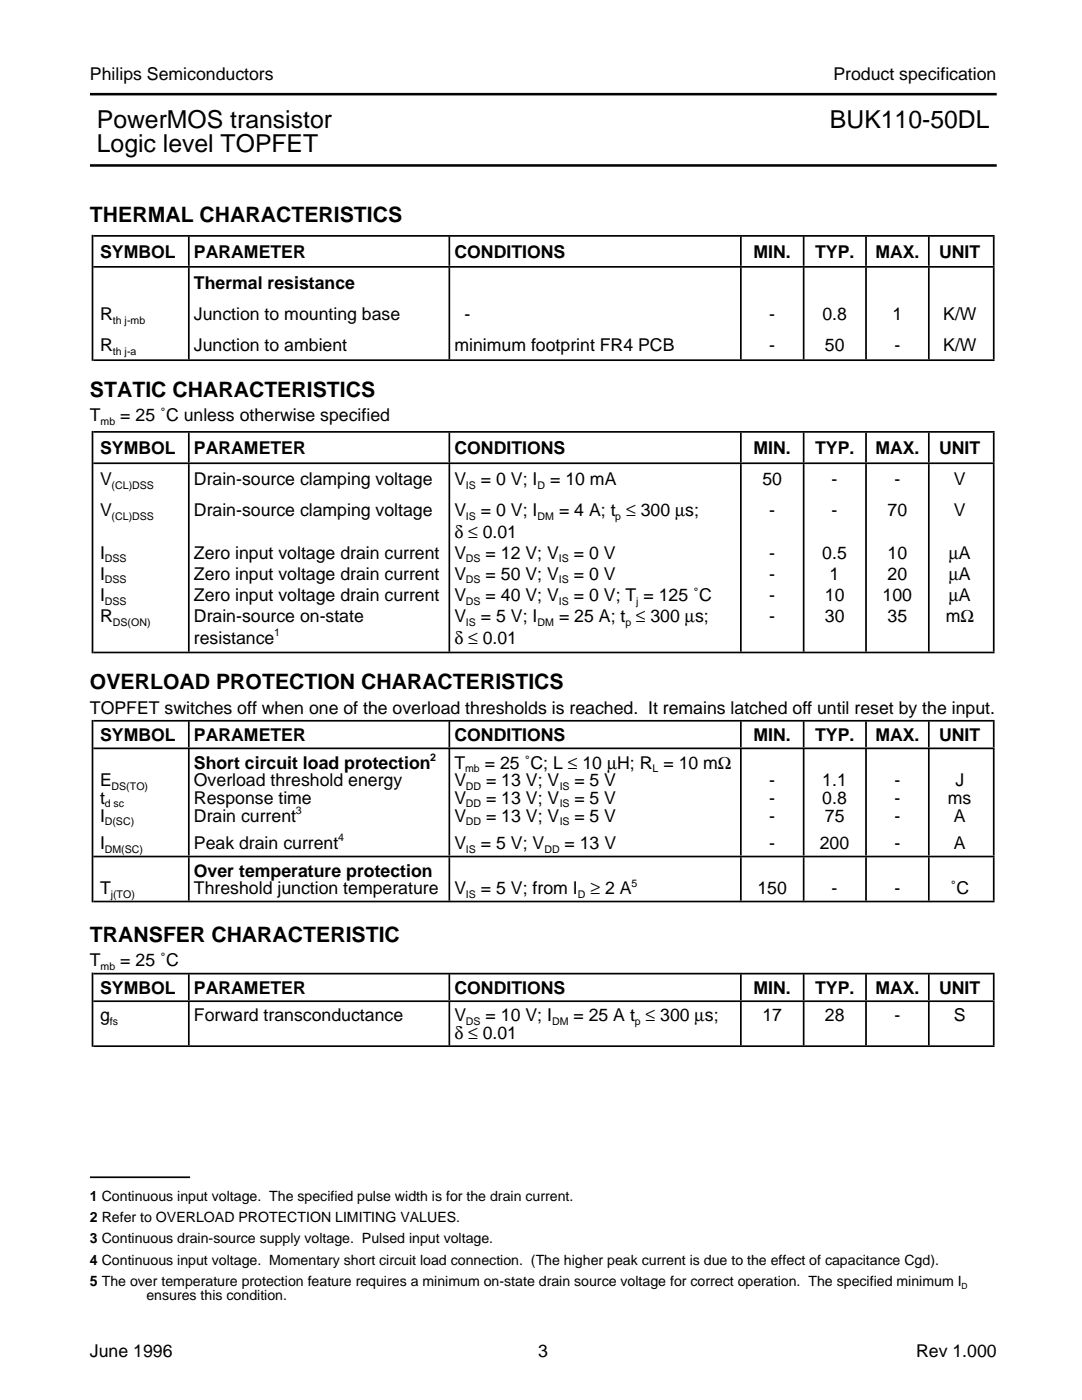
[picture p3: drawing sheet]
<svg xmlns="http://www.w3.org/2000/svg" width="216mm" height="279mm" viewBox="0 0 216 279" stroke-linecap="round" stroke-linejoin="round" font-family="sans-serif">
<defs><g id="words">
<g font-size="4.9">
<text x="19.3" y="25.5">PowerMOS transistor</text>
<text x="165.6" y="25.5">BUK110-50DL</text>
<text x="19.3" y="30.4">Logic level TOPFET</text>
</g>
<g font-size="4.2">
<text x="17.9" y="44.4">THERMAL CHARACTERISTICS</text>
<text x="17.9" y="79.2">STATIC CHARACTERISTICS</text>
<text x="17.9" y="137.6">OVERLOAD PROTECTION CHARACTERISTICS</text>
<text x="17.9" y="188">TRANSFER CHARACTERISTIC</text>
</g>
<g font-size="3.5">
<text x="17.9" y="16">Philips Semiconductors</text>
<text x="166.3" y="16">Product specification</text>
<text x="20" y="51.5">SYMBOL</text>
<text x="38.7" y="51.5">PARAMETER</text>
<text x="90.7" y="51.5">CONDITIONS</text>
<text x="150.4" y="51.5">MIN.</text>
<text x="162.6" y="51.5">TYP.</text>
<text x="174.7" y="51.5">MAX.</text>
<text x="187.4" y="51.5">UNIT</text>
<text x="38.7" y="57.7">Thermal resistance</text>
<text x="20" y="63.9">R</text>
<text x="38.7" y="63.9">Junction to mounting base</text>
<text x="92.7" y="63.9">-</text>
<text x="153.5" y="63.9">-</text>
<text x="164.1" y="63.9">0.8</text>
<text x="178.1" y="63.9">1</text>
<text x="188.2" y="63.9">K/W</text>
<text x="20" y="70.1">R</text>
<text x="38.7" y="70.1">Junction to ambient</text>
<text x="90.7" y="70.1">minimum footprint FR4 PCB</text>
<text x="153.5" y="70.1">-</text>
<text x="164.6" y="70.1">50</text>
<text x="178.5" y="70.1">-</text>
<text x="188.2" y="70.1">K/W</text>
<text x="17.9" y="84.1">T</text>
<text x="24" y="84.1">= 25 ˚C unless otherwise specified</text>
<text x="20" y="90.6">SYMBOL</text>
<text x="38.7" y="90.6">PARAMETER</text>
<text x="90.7" y="90.6">CONDITIONS</text>
<text x="150.4" y="90.6">MIN.</text>
<text x="162.6" y="90.6">TYP.</text>
<text x="174.7" y="90.6">MAX.</text>
<text x="187.4" y="90.6">UNIT</text>
<text x="20" y="96.9">V</text>
<text x="38.7" y="96.9">Drain-source clamping voltage</text>
<text x="90.7" y="96.9">V</text>
<text x="96" y="96.9">= 0 V; I</text>
<text x="109.8" y="96.9">= 10 mA</text>
<text x="152.1" y="96.9">50</text>
<text x="165.9" y="96.9">-</text>
<text x="178.5" y="96.9">-</text>
<text x="190.3" y="96.9">V</text>
<text x="20" y="103">V</text>
<text x="38.7" y="103">Drain-source clamping voltage</text>
<text x="90.7" y="107.3">δ ≤ 0.01</text>
<text x="90.7" y="103">V</text>
<text x="96" y="103">= 0 V; I</text>
<text x="111.6" y="103">= 4 A; t ≤ 300 µs;</text>
<text x="153.5" y="103">-</text>
<text x="165.9" y="103">-</text>
<text x="177.1" y="103">70</text>
<text x="190.3" y="103">V</text>
<text x="20" y="111.5">I</text>
<text x="38.7" y="111.5">Zero input voltage drain current</text>
<text x="90.7" y="111.5">V</text>
<text x="96.9" y="111.5">= 12 V; V</text>
<text x="114.5" y="111.5">= 0 V</text>
<text x="153.5" y="111.5">-</text>
<text x="164.1" y="111.5">0.5</text>
<text x="177.1" y="111.5">10</text>
<text x="189.3" y="111.5">µA</text>
<text x="20" y="115.7">I</text>
<text x="20" y="120">I</text>
<text x="38.7" y="115.7">Zero input voltage drain current</text>
<text x="38.7" y="120">Zero input voltage drain current</text>
<text x="90.7" y="115.7">V</text>
<text x="90.7" y="120">V</text>
<text x="96.9" y="115.7">= 50 V; V</text>
<text x="96.9" y="120">= 40 V; V</text>
<text x="114.5" y="115.7">= 0 V</text>
<text x="114.5" y="120">= 0 V; T = 125 ˚C</text>
<text x="153.5" y="115.7">-</text>
<text x="153.5" y="120">-</text>
<text x="164.6" y="120">10</text>
<text x="165.5" y="115.7">1</text>
<text x="176.1" y="120">100</text>
<text x="177.1" y="115.7">20</text>
<text x="189.3" y="115.7">µA</text>
<text x="189.3" y="120">µA</text>
<text x="20" y="124.2">R</text>
<text x="38.7" y="124.2">Drain-source on-state</text>
<text x="90.7" y="124.2">V</text>
<text x="96" y="124.2">= 5 V; I</text>
<text x="111.6" y="124.2">= 25 A; t ≤ 300 µs;</text>
<text x="153.5" y="124.2">-</text>
<text x="164.6" y="124.2">30</text>
<text x="177.1" y="124.2">35</text>
<text x="188.7" y="124.2">mΩ</text>
<text x="38.7" y="128.4">resistance</text>
<text x="90.7" y="128.4">δ ≤ 0.01</text>
<text x="17.9" y="142.4">TOPFET switches off when one of the overload thresholds is reached. It remains latched off until reset by the input.</text>
<text x="20" y="147.9">SYMBOL</text>
<text x="38.7" y="147.9">PARAMETER</text>
<text x="90.7" y="147.9">CONDITIONS</text>
<text x="150.4" y="147.9">MIN.</text>
<text x="162.6" y="147.9">TYP.</text>
<text x="174.7" y="147.9">MAX.</text>
<text x="187.4" y="147.9">UNIT</text>
<text x="38.7" y="153.4">Short circuit load protection</text>
<text x="90.7" y="153.4">T</text>
<text x="96.7" y="153.4">= 25 ˚C; L ≤ 10 µH; R = 10 mΩ</text>
<text x="20" y="160.4">t</text>
<text x="20" y="156.9">E</text>
<text x="38.7" y="156.9">Overload threshold energy</text>
<text x="38.7" y="160.4">Response time</text>
<text x="90.7" y="160.4">V</text>
<text x="90.7" y="156.9">V</text>
<text x="97" y="156.9">= 13 V; V</text>
<text x="97" y="160.4">= 13 V; V</text>
<text x="114.6" y="156.9">= 5 V</text>
<text x="114.6" y="160.4">= 5 V</text>
<text x="153.5" y="156.9">-</text>
<text x="153.5" y="160.4">-</text>
<text x="164.1" y="156.9">1.1</text>
<text x="164.1" y="160.4">0.8</text>
<text x="178.5" y="156.9">-</text>
<text x="178.5" y="160.4">-</text>
<text x="189.1" y="160.4">ms</text>
<text x="190.7" y="156.9">J</text>
<text x="20" y="164">I</text>
<text x="38.7" y="164">Drain current</text>
<text x="90.7" y="164">V</text>
<text x="97" y="164">= 13 V; V</text>
<text x="114.6" y="164">= 5 V</text>
<text x="153.5" y="164">-</text>
<text x="164.6" y="164">75</text>
<text x="178.5" y="164">-</text>
<text x="190.3" y="164">A</text>
<text x="20" y="169.5">I</text>
<text x="38.7" y="169.5">Peak drain current</text>
<text x="90.7" y="169.5">V</text>
<text x="96" y="169.5">= 5 V; V</text>
<text x="112.7" y="169.5">= 13 V</text>
<text x="153.5" y="169.5">-</text>
<text x="163.6" y="169.5">200</text>
<text x="178.5" y="169.5">-</text>
<text x="190.3" y="169.5">A</text>
<text x="20" y="178.5">T</text>
<text x="38.7" y="175">Over temperature protection</text>
<text x="38.7" y="178.5">Threshold junction temperature</text>
<text x="90.7" y="178.5">V</text>
<text x="96" y="178.5">= 5 V; from I</text>
<text x="117.8" y="178.5">≥ 2 A</text>
<text x="151.1" y="178.5">150</text>
<text x="165.9" y="178.5">-</text>
<text x="178.5" y="178.5">-</text>
<text x="189.7" y="178.5">˚C</text>
<text x="17.9" y="192.9">T</text>
<text x="24" y="192.9">= 25 ˚C</text>
<text x="20" y="198.3">SYMBOL</text>
<text x="20" y="203.8">g</text>
<text x="38.7" y="198.3">PARAMETER</text>
<text x="38.7" y="203.8">Forward transconductance</text>
<text x="90.7" y="198.3">CONDITIONS</text>
<text x="90.7" y="203.8">V</text>
<text x="96.9" y="203.8">= 10 V; I</text>
<text x="114.4" y="203.8">= 25 A t ≤ 300 µs;</text>
<text x="150.4" y="198.3">MIN.</text>
<text x="152.1" y="203.8">17</text>
<text x="162.6" y="198.3">TYP.</text>
<text x="164.6" y="203.8">28</text>
<text x="174.7" y="198.3">MAX.</text>
<text x="178.5" y="203.8">-</text>
<text x="187.4" y="198.3">UNIT</text>
<text x="190.3" y="203.8">S</text>
<text x="90.7" y="207.3">δ ≤ 0.01</text>
<text x="17.9" y="270.8">June 1996</text>
<text x="107.4" y="270.8">3</text>
<text x="182.8" y="270.8">Rev 1.000</text>
</g>
<g font-size="2.8">
<text x="17.9" y="239.7">1 Continuous input voltage. The specified pulse width is for the drain current.</text>
<text x="17.9" y="243.9">2 Refer to OVERLOAD PROTECTION LIMITING VALUES.</text>
<text x="17.9" y="248.2">3 Continuous drain-source supply voltage. Pulsed input voltage.</text>
<text x="17.9" y="252.4">4 Continuous input voltage. Momentary short circuit load connection. (The higher peak current is due to the effect of capacitance Cgd).</text>
<text x="17.9" y="256.6">5 The over temperature protection feature requires a minimum on-state drain source voltage for correct operation. The specified minimum I</text>
<text x="29.2" y="259.4">ensures this condition.</text>
</g>
<g font-size="2.1">
<text x="22.5" y="64.6">th j-mb</text>
<text x="22.5" y="70.8">th j-a</text>
<text x="20.1" y="84.8">mb</text>
<text x="22.3" y="97.5">(CL)DSS</text>
<text x="93" y="97.5">IS</text>
<text x="107.3" y="97.5">D</text>
<text x="22.3" y="103.7">(CL)DSS</text>
<text x="93" y="103.7">IS</text>
<text x="107.3" y="103.7">DM</text>
<text x="122.8" y="103.7">p</text>
<text x="20.9" y="112.2">DSS</text>
<text x="93" y="112.2">DS</text>
<text x="111.5" y="112.2">IS</text>
<text x="20.9" y="116.4">DSS</text>
<text x="93" y="116.4">DS</text>
<text x="111.5" y="116.4">IS</text>
<text x="20.9" y="120.7">DSS</text>
<text x="22.5" y="124.9">DS(ON)</text>
<text x="93" y="120.7">DS</text>
<text x="93" y="124.9">IS</text>
<text x="107.3" y="124.9">DM</text>
<text x="111.5" y="120.7">IS</text>
<text x="124.8" y="124.9">p</text>
<text x="126.9" y="120.7">j</text>
<text x="54.7" y="126.9">1</text>
<text x="85.9" y="151.8">2</text>
<text x="92.8" y="154.1">mb</text>
<text x="130.2" y="154.1">L</text>
<text x="20.9" y="161.1">d sc</text>
<text x="22.3" y="157.6">DS(TO)</text>
<text x="93" y="157.6">DD</text>
<text x="93" y="161.1">DD</text>
<text x="111.7" y="157.6">IS</text>
<text x="111.7" y="161.1">IS</text>
<text x="20.9" y="164.7">D(SC)</text>
<text x="59" y="162.4">3</text>
<text x="67.5" y="167.9">4</text>
<text x="93" y="164.7">DD</text>
<text x="111.7" y="164.7">IS</text>
<text x="20.9" y="170.2">DM(SC)</text>
<text x="93" y="170.2">IS</text>
<text x="108.6" y="170.2">DD</text>
<text x="22.1" y="179.2">j(TO)</text>
<text x="93" y="179.2">IS</text>
<text x="115.3" y="179.2">D</text>
<text x="126" y="177">5</text>
<text x="20.1" y="193.5">mb</text>
<text x="21.9" y="204.6">fs</text>
<text x="93" y="204.6">DS</text>
<text x="110.2" y="204.6">DM</text>
<text x="126.7" y="204.6">p</text>
</g>
<text font-size="1.7" x="191.9" y="257.2">D</text>
</g></defs>
<g fill="none" stroke="#000" stroke-width=".34">
<path d="M18.6 53.3h179.9M18.6 47.1h179.9M18.6 71.9h179.9M18.6 92.5h179.9M18.6 86.2h179.9M18.6 130.2h179.9M18.6 149.4h179.9M18.6 143.8h179.9M18.6 179.9h179.9M18.6 170.9h179.9M18.6 199.8h179.9M18.6 194.3h179.9"/>
<path d="M18.6 208.8h179.9M17.9 234.9h20"/>
</g>
<g fill="none" stroke="#000" stroke-width="8.6" stroke-linecap="butt">
<path d="M37.5 175.4h.3M89.5 175.4h.3M147.7 175.4h.3M160.2 175.4h.3M172.6 175.4h.4M185.2 175.4h.3M198.1 175.4h.4M37.5 204.3h.3M89.5 204.3h.3M147.7 204.3h.3M160.2 204.3h.3M172.6 204.3h.4"/>
<path d="M185.2 204.3h.3M198.1 204.3h.4"/>
</g>
<g fill="none" stroke="#000" stroke-width="5.2" stroke-linecap="butt">
<path d="M37.5 146.6h.3M89.5 146.6h.3M147.7 146.6h.3M160.2 146.6h.3M172.6 146.6h.4M185.2 146.6h.3M198.1 146.6h.4M37.5 197h.3M89.5 197h.3M147.7 197h.3M160.2 197h.3M172.6 197h.4"/>
<path d="M185.2 197h.3M198.1 197h.4"/>
</g>
<path d="M18.3 201.5h.3" fill="none" stroke="#000" stroke-width="14.8" stroke-linecap="butt"/>
<path d="M37.5 160.1h.3M89.5 160.1h.3M147.7 160.1h.3M160.2 160.1h.3M172.6 160.1h.4M185.2 160.1h.3M198.1 160.1h.4" fill="none" stroke="#000" stroke-width="21.3" stroke-linecap="butt"/>
<path d="M18.3 161.9h.3" fill="none" stroke="#000" stroke-width="36.4" stroke-linecap="butt"/>
<path d="M37.5 111.3h.3M89.5 111.3h.3M147.7 111.3h.3M160.2 111.3h.3M172.6 111.3h.4M185.2 111.3h.3M198.1 111.3h.4" fill="none" stroke="#000" stroke-width="37.4" stroke-linecap="butt"/>
<path d="M37.5 89.3h.3M89.5 89.3h.3M147.7 89.3h.3M160.2 89.3h.3M172.6 89.3h.4M185.2 89.3h.3M198.1 89.3h.4" fill="none" stroke="#000" stroke-width="5.9" stroke-linecap="butt"/>
<path d="M18.3 108.2h.3" fill="none" stroke="#000" stroke-width="44.4" stroke-linecap="butt"/>
<path d="M37.5 62.6h.3M89.5 62.6h.3M147.7 62.6h.3M160.2 62.6h.3M172.6 62.6h.4M185.2 62.6h.3M198.1 62.6h.4" fill="none" stroke="#000" stroke-width="18.3" stroke-linecap="butt"/>
<path d="M37.5 50.1h.3M89.5 50.1h.3M147.7 50.1h.3M160.2 50.1h.3M172.6 50.1h.4M185.2 50.1h.3M198.1 50.1h.4" fill="none" stroke="#000" stroke-width="5.8" stroke-linecap="butt"/>
<path d="M18.3 59.4h.3" fill="none" stroke="#000" stroke-width="25.1" stroke-linecap="butt"/>
<path d="M17.9 18.8h181M17.9 33h181" fill="none" stroke="#000" stroke-width=".51"/>
<use href="#words"/>
</svg>
